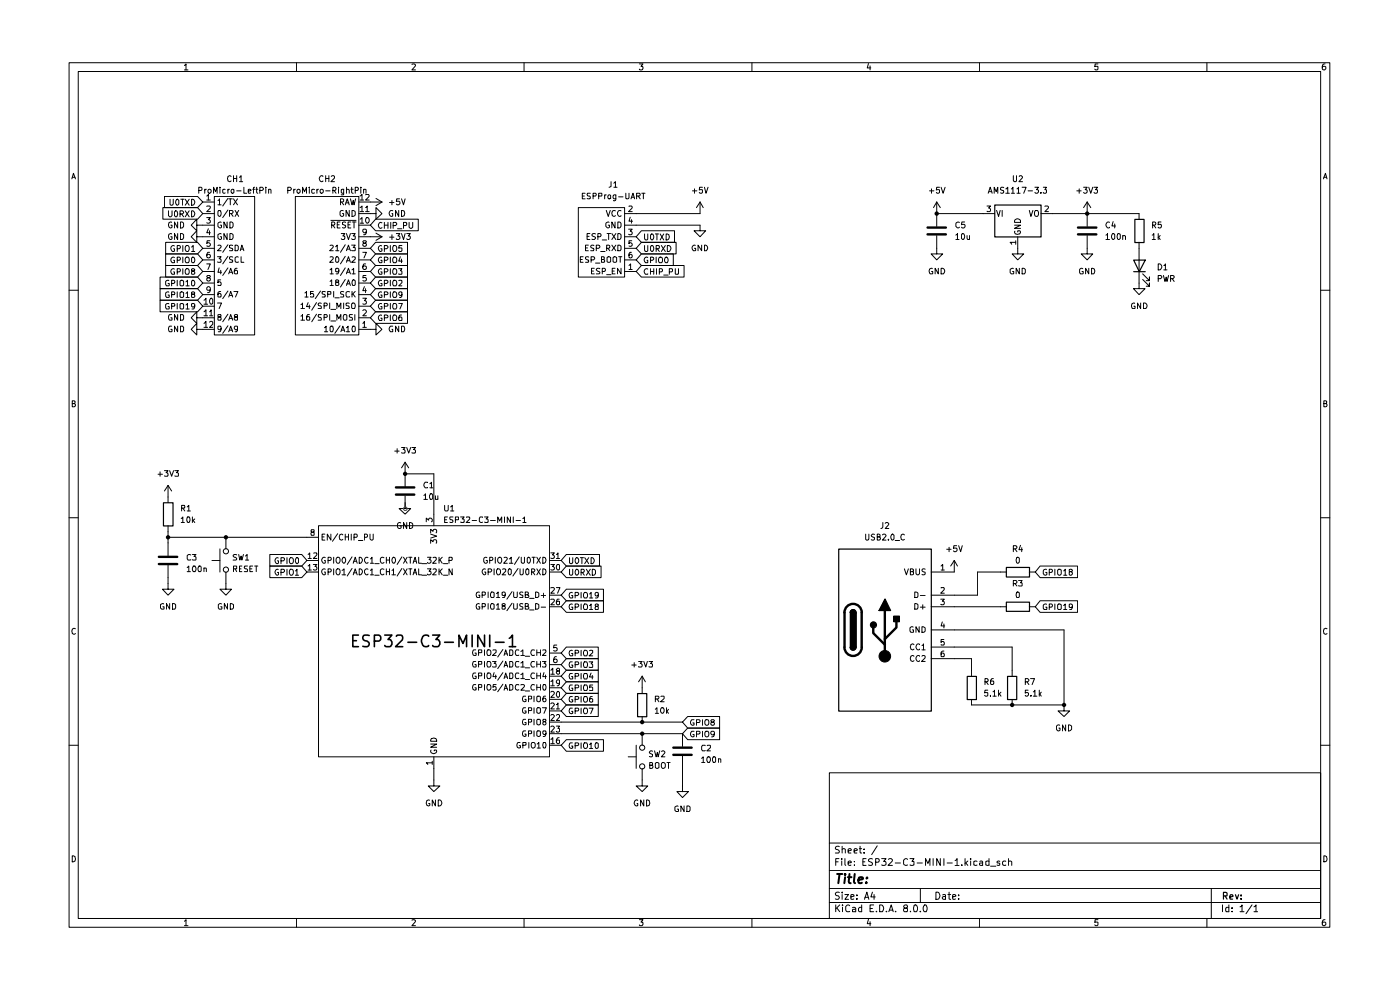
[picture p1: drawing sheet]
<svg xmlns="http://www.w3.org/2000/svg" width="297mm" height="210mm" viewBox="0 0 297 210" stroke-linecap="round" stroke-linejoin="round" font-family="sans-serif">
<g fill="none" stroke="#000" stroke-width=".21">
<path d="M14.7 13.3h267.4v183.4h-267.4zM16.6 15.2h263.6v179.6h-263.6zM39.1 13.9l.4-.3v1.2M39.1 14.8h.8M62.9 13.3v1.9M87.4 13.6h.5l.2 .2-.7 1h.7M111.2 13.3v1.9M135.6 13.6h.8l-.4 .5h.3l.1 .1-.1 .5-.5 .1-.2-.1M159.5 13.3v1.9M184.2 13.5l-.2 .9h.7M184.6 14v.8M207.8 13.3v1.9"/>
<path d="M232.9 13.6h-.6l-.1 .6 .6-.1 .1 .6-.1 .1h-.4l-.2-.1M256 13.3v1.9M281.1 13.6h-.4l-.2 1 .3 .2h.2l.3-.2v-.4l-.2-.1h-.5l-.1 .1M15.2 37.9l.4-1.1 .4 1.1M15.3 37.6h.6M46.7 39.7v.2M49 37.4l-.2-.1a.65 .65 0 0 0-.5 .6 .65 .65 0 0 0 .5 .6l.2-.1M49.5 37.3v1.2M49.5 37.9h.7M50.2 37.3v1.2M50.8 37.6l.3-.3v1.2M50.8 38.5h.7"/>
<path d="M51.7 39.7v1.3h.6M54 39.7l-.2 .1v1.2M54.4 39.7v1.1l.3 .2M56.4 39.7v.2M65.6 39.7v.2M68.5 37.4l-.2-.1a.64 .64 0 0 0-.6 .6 .64 .64 0 0 0 .6 .6l.2-.1M69.1 37.9h.7M69.1 37.3v1.2M69.8 37.3v1.2M70.3 37.4l.1-.1h.4l.2 .1v.4l-.8 .7h.8M71.8 39.7v.2M73.5 39.7v1.3"/>
<path d="M74.6 39.7v1.1l.3 .2M76.5 39.7v.2M129.6 38.5v1.1l-.4 .1M130.2 38.9l.4-.4v1.2M130.2 39.7h.7M149 39.7h-.6l-.1 .6 .6-.1 .1 .6-.2 .2h-.3l-.2-.2M149.4 39.7l.4 1.3 .4-1.3M199.3 39.7h-.6l-.1 .6 .6-.1 .1 .6-.2 .2-.5-.2M199.6 39.7l.5 1.3 .4-1.3M212.9 39.8l-.5-.1-.1 .2v.3l.6 .2v.3l-.2 .3-.4-.1M215 37.3v1l.2 .2 .5-.1v-1.1M216.2 37.4l.5-.1 .2 .3-.7 .9h.7"/>
<path d="M216.8 39.7h.9l-.5 1.3M219.5 39.7h.8l-.4 .5 .4 .2v.3l-.2 .3h-.4l-.2-.2M221.3 39.7h.7l-.3 .5 .3 .1v.5l-.2 .2h-.3l-.2-.2M229.9 39.7h.7l-.4 .5 .4 .2v.3l-.2 .3h-.4l-.1-.2M231 39.7l.4 1.3 .4-1.3M232.1 39.7h.7l-.4 .5h.4v.2v.5l-.6 .1-.1-.2M280.8 37.9l.4-1.1 .3 1.1M280.8 37.6h.6M34 58.8h7.9l1.1 1.2-1.1 1.2h-7.9zM34.5 44h7.4l1.1 1.3-1.1 1.2h-7.4zM34.9 41.7h7l1.1 1.2-1.1 1.1h-7zM35.1 56.3h6.8l1.1 1.3-1.1 1.2h-6.8z"/>
<path d="M35.1 51.4h6.8l1.1 1.3-1.1 1.2h-6.8zM35.1 53.9h6.8l1.1 1.2-1.1 1.2h-6.8zM35.7 44.7v1l.3 .3h.2l.3-.3v-1M35.8 59.5a.46 .46 0 0 0-.7 .2v.7l.2 .2 .6-.1v-.4h-.3M36.1 42.3v1.1l.1 .1h.3l.3-.2v-1M36.4 49.6l-.1-.1a.6 .6 0 0 0-.6 .7 .6 .6 0 0 0 .7 .5l.1-.5h-.3M36.4 47.2l-.1-.1a.6 .6 0 0 0-.6 .6 .6 .6 0 0 0 .7 .6l.1-.5h-.3M37 57.1a.61 .61 0 0 0-.8 .3 .61 .61 0 0 0 .3 .8h.5v-.5h-.2M37 45l.3-.3a.68 .68 0 0 1 .4 .7 .68 .68 0 0 1-.4 .6l-.3-.3zM37 52.2a.58 .58 0 0 0-.8 .5 .58 .58 0 0 0 .8 .6v-.5h-.2M37 54.6a.61 .61 0 0 0-.8 .3 .61 .61 0 0 0 .3 .8h.5v-.5h-.2M37.4 42.3h.3l.2 .2v.8l-.2 .2a.71 .71 0 0 1-.3-1.2z"/>
<path d="M37.6 57.7l.6-.1v-.5l-.6-.1v1.2M37.6 52.8l.6-.1v-.5l-.6-.1v1.3M37.6 55.2l.6-.1v-.5l-.6-.1v1.2M37.6 59.4v1.2M37.7 49.5v1.3l-.7-1.3v1.3M37.7 47.1v1.3l-.7-1.3v1.3M38.2 59.6l.2-.2 .6 .2v.9l-.2 .1h-.4l-.2-.1zM38.2 45.4h.5l.3-.4-.3-.3h-.5v1.3M38.3 49.5h.3l.4 .3v.7l-.4 .3h-.3zM38.3 47.1h.3l.4 .3v.6l-.4 .4h-.3zM38.4 42.3h.6M38.5 45.4l.5 .6"/>
<path d="M38.7 42.3v1.2M38.8 52.1v1.3M38.8 54.5v1.2M38.8 57v1.2M39.3 44.7l.8 1.3M39.3 42.3l.8 1.2M39.4 57.2l.5-.2a.86 .86 0 0 1 .1 1.2h-.5l-.2-.4zM39.4 54.7l.5-.2a.86 .86 0 0 1 .1 1.2h-.5l-.2-.3zM39.5 59.8l.3-.4v1.2M39.5 52.2l.4-.1a.86 .86 0 0 1 0 1.3h-.3a.77 .77 0 0 1-.1-1.2zM40.1 44.7l-.8 1.3M40.1 42.3l-.8 1.2"/>
<path d="M40.6 44.7a.64 .64 0 0 1 .7 .7 .64 .64 0 0 1-.7 .6zM40.6 52.4l.4-.3v1.3M40.6 42.3a.64 .64 0 0 1 .7 .6 .64 .64 0 0 1-.7 .6zM40.6 53.4h.7M40.7 59.5l.3-.1a.84 .84 0 0 1 .2 1.2h-.4l-.2-.1zM40.7 54.6h.1a.6 .6 0 0 1 .6 .4 .6 .6 0 0 1-.2 .7h-.4l-.2-.1zM40.8 57.5l-.2-.1v-.3h.6v.3l-.6 .3 .1 .5h.5l.1-.2v-.2l-.2-.3M41.7 50.2v-1.2l-1.1 1.2 1.1 1.2v-1.2h3.8M41.7 47.8v-1.3l-1.1 1.3 1.1 1.2v-1.2h3.8M42.2 40.4h.5l.1-.2v-.3l-.1-.2h-.5v1.3M43 45.3h2.5M43 57.6h2.5"/>
<path d="M43 52.7h2.5M43 55.1h2.5M43 42.9h2.5M43.4 40.1v.9M43.8 40.1l-.4 .1v.2M43.9 41.6l.3-.4v1.2M43.9 43.8l.6-.1 .1 .2-.1 .3-.6 .7h.7M43.9 46.2h.7l-.4 .4 .4 .2-.1 .5h-.6M43.9 56h.7l-.5 1.2M43.9 42.4h.7M44.1 58.9l-.2-.3 .1-.2h.5l.1 .3-.7 .4v.3l.2 .2h.3l.2-.2v-.3l-.2-.2M44.2 48.5l-.3 .9h.7"/>
<path d="M44.2 40.2l.3-.1 .3 .3v.3l-.3 .3-.4-.3zM44.5 53.5h-.4l-.2 .3v.8a.42 .42 0 0 0 .6 0 .42 .42 0 0 0 0-.6l-.4-.1-.2 .3M44.5 49v.8M44.5 51.1h-.6v.6l.1-.2h.4l.2 .2-.1 .5h-.6M45.3 41v-1.3l.4 1 .4-1v1.3M45.5 41.7h8.5v29.3h-8.5zM46.1 54.5h.8l-.4 .4 .4 .2-.1 .5h-.7M46.2 42.5l.4-.3v1.2M46.2 52.1l.5-.1 .2 .3-.8 .9h.8M46.2 43.4h.7M46.3 44.7l.4-.1a.78 .78 0 0 1-.2 1.3l-.3-.3zM46.5 56.8l-.3 1h.8"/>
<path d="M46.7 40.1v.9M46.8 59.4h-.6v.6l.2-.2 .4 .1v.6h-.6M46.8 57.3v.8M46.9 47.2l-.2-.1-.5 .3v.6l.5 .4 .3-.2v-.4h-.3M46.9 49.6l-.2-.1-.5 .3v.7l.5 .3 .3-.2v-.4h-.3M47.8 40.2h-.6v.6l.2 .2 .4-.1M48.2 47.1v1.3l-.7-1.3v1.3M48.2 49.5v1.3l-.7-1.3v1.3M48.3 42.1l-1.1 1.6M48.3 44.5l-1.1 1.7M48.3 51.9l-1.1 1.6M48.3 54.4l-1.1 1.6"/>
<path d="M48.3 56.8l-1.1 1.6M48.3 40.1v.9M48.5 58.1l.4-1.2 .5 1.2M48.5 42.2h.8M48.7 45.3h.5l.3-.2-.1-.4-.7-.1v1.3M48.7 40.1l-.4 .1v.2M48.7 57.8h.6M48.8 47.1h.3l.4 .3v.6l-.4 .4h-.3zM48.8 49.5h.3l.4 .3v.7l-.4 .3h-.3zM48.9 42.2v1.2M49 45.3l.5 .6M49.1 40.2h.5v.6l-.1 .2-.5-.3z"/>
<path d="M49.4 52.1h-.7v.4l.6 .2 .1 .1-.1 .4h-.6M49.4 54.5h-.7v.4l.7 .4-.1 .3h-.6M49.5 42.2l.9 1.2M49.9 52h.3l.4 .3v.6l-.2 .3h-.5zM49.9 44.6l.7 1.3M50.2 40.5h.9M50.3 56.9l-.4 .1a.94 .94 0 0 0 0 1.1l.5-.1v-.5l-.4-.2-.3 .3M50.4 42.2l-.9 1.2M50.6 54.5a.45 .45 0 0 0-.7 .2v.7l.1 .2h.6M50.6 44.6l-.7 1.3M51 53.2l.3-1.2 .4 1.2M51.1 52.8h.6"/>
<path d="M51.1 54.5v1.1h.6M52.7 40.6l.6-.2-.1-.2h-.5v.7h.5M53.6 40.1h.4M54.3 40.1h.4M55.1 40.4h.5l.3-.4-.3-.3h-.5v1.3M56.4 40.1v.9M57 40.2l.3-.1 .2 .2v.7M57 40.1v.9M61 40.4h.6l.2-.4-.2-.3h-.6v1.3M62.3 40.1v.9M62.7 41.7h13.4v29.3h-13.4zM62.7 40.1l-.4 .3"/>
<path d="M63.1 40.2l.3-.1 .3 .3v.3l-.3 .3-.4-.3zM64.2 41v-1.3l.4 1 .4-1v1.3M65.6 40.1v.9M66.7 40.2h-.6v.6l.2 .2 .4-.1M67.2 40.1v.9M67.6 40.1l-.4 .3M68 40.2l.3-.1 .3 .3v.3l-.3 .3-.4-.3zM69.1 40.5h.9M70 59.7l.4-.3v1.1M70 57.2l.4-.3v1.2M70 54.5h.4l.3 .3-.8 .8h.8M70 52.1l.4-.1 .3 .3-.8 .9h.8"/>
<path d="M70 58.1h.7M70.2 46.7h5.3M70.4 47.8l.6-.1v-.5l-.6-.1v1.3M70.6 40.4l.6-.1v-.5l-.6-.1v1.3M70.6 47.8l.4 .6M70.9 40.4l.4 .6M71.2 52.3l.3-.3v1.2M71.2 53.2h.7M71.3 54.5h.2a.84 .84 0 0 1 .2 1.1h-.3l-.2-.1zM71.4 59.9l-.2-.1v-.4h.6v.4l-.6 .2 .1 .5h.4l.2-.1v-.3l-.3-.2M71.5 47.7h.5M71.8 40.1v.9"/>
<path d="M71.9 57.4l-.3 .3-.4-.1v-.6l.4-.1 .3 .3-.2 .8-.4 .1M72.1 47.1h-.6v1.3h.6M72.2 42.9l.6-.1 .1-.5-.7-.1v1.2M72.4 49.5h.8l-.5 .6h.4l.1 .1-.1 .5-.5 .1-.2-.2M72.5 42.9l.4 .5M72.8 44.7l-.3-.1-.4 .4v.6l.4 .3 .4-.2v-.4h-.3M72.9 40.1v1.1l-.5 .1M72.9 40.2h-.5v.6l.2 .2 .3-.1M73.2 43.4l.5-1.2 .4 1.2M73.2 59.3l-1 1.6M73.2 56.8l-1 1.6M73.2 54.4l-1 1.6"/>
<path d="M73.2 51.9l-1 1.6M73.3 47.2h-.7v.4l.6 .2 .1 .1-.2 .5-.5-.1M73.4 43h.6M73.5 58.1l.4-1.2 .4 1.2M73.5 55.6l.4-1.1 .4 1.1M73.5 53.2l.4-1.2 .4 1.2M73.5 49.5l.4 1.3 .4-1.3M73.5 40.2l.3-.1 .3 .2v.7M73.6 52.8h.6M73.6 57.8h.6M73.6 55.3h.6M73.8 47.7h.5"/>
<path d="M74.1 44.6v1.3l-.7-1.3v1.3M74.3 42.2l.4 1.2 .2-.9 .2 .9 .3-1.2M74.4 47.1h-.6v1.3h.6M74.4 40.1h.5M74.6 52h.8l-.5 .5 .5 .1v.5h-.8M74.6 49.5h.8l-.5 .6h.5v.5l-.3 .2h-.3l-.2-.2M74.7 44.6l.6 .2 .1 .2v.6l-.5 .3h-.2zM74.7 57.2l.3-.3v1.2M74.7 54.5h.7v.5l-.8 .6h.8M74.7 58.1h.7M74.8 59.4h.3l.3 .2v.8l-.2 .1h-.4zM74.8 47.1h.7"/>
<path d="M75.1 47.1v1.3M75.4 40.4l.6-.1v-.5l-.6-.1v1.3M76.1 45.3h3.7v-1.3l1.2 1.3-1.2 1.2v-1.2M76.1 57.6h2.5M76.1 50.2h4.9M76.1 47.8h2.5M76.1 52.7h2.5M76.1 55.1h2.5M76.1 42.9h4.9M76.4 46.5l.4-.3v1.1M76.4 44l.4-.3v1.2M76.4 41.6l.4-.4v1.2"/>
<path d="M76.4 42.4h.7M76.4 47.3h.7M76.4 44.9h.7M76.5 40.1v.9M77 53.5h.7l-.5 1.2M77.1 40.2h.5v.8M77.1 40.1v.9M77.2 51.6l-.2-.4 .1-.1h.5l.1 .2-.7 .5 .2 .5h.3l.2-.3-.2-.4M77.6 44l.3-.3v1.2M77.6 41.3l.6-.1 .1 .3-.7 .9h.7M77.6 56h-.4l-.1 .2v.9a.42 .42 0 0 0 .5-.1 .42 .42 0 0 0 0-.5l-.4-.1-.2 .3M77.6 44.9h.7"/>
<path d="M77.6 58.4h-.5l-.1 .5h.6v.6h-.6M77.7 46.2h.2a.62 .62 0 0 1 .4 .5 .62 .62 0 0 1-.4 .6 .84 .84 0 0 1-.2-1.1zM77.7 49.1l-.2 .3h-.3l-.2-.3v-.3l.1-.2h.5a.94 .94 0 0 1 0 1.1l-.5 .1M79.7 51.4h6.7v2.5h-6.7l-1.1-1.2zM79.7 56.3h6.7v2.5h-6.7l-1.1-1.2zM79.7 53.9h6.7v2.4h-6.7l-1.1-1.2zM79.7 46.5h9v2.5h-9l-1.1-1.2zM79.7 58.8h6.7v2.4h-6.7l-1.1-1.2zM79.8 49.5l1.2 .7M79.8 42.1l1.2 .8M80.9 52.2a.56 .56 0 0 0-.6 .5 .56 .56 0 0 0 .6 .6l.1-.5h-.2M80.9 57.1a.59 .59 0 0 0-.7 .3 .59 .59 0 0 0 .3 .8l.5-.1v-.4h-.2"/>
<path d="M80.9 54.6a.59 .59 0 0 0-.7 .4 .59 .59 0 0 0 .3 .7l.5-.1v-.4h-.2M80.9 59.5a.59 .59 0 0 0-.7 .4 .59 .59 0 0 0 .3 .7l.5-.1v-.4h-.2M81 47.3l-.2-.1a.65 .65 0 0 0-.5 .6 .65 .65 0 0 0 .5 .6l.2-.1M81 50.2l-1.2 .8M81 42.9l-1.2 .7M81.5 52.8h.5l.3-.3-.1-.3-.7-.1v1.3M81.5 57.7h.5l.3-.3-.1-.3-.7-.1v1.2M81.5 55.2h.5l.3-.2-.1-.4-.7-.1v1.2M81.5 47.8h.8M81.5 47.2v1.2M82.3 47.2v1.2M82.6 50.3h1"/>
<path d="M82.6 42.9h1M82.8 52.1v1.3M82.8 54.5v1.2M82.8 57v1.2M82.8 59.4v1.2M82.9 47.2v1.2M83.1 42.5v.9M83.1 49.8v1M83.3 44.7l-.2-.1a.64 .64 0 0 0-.5 .7 .64 .64 0 0 0 .5 .6l.2-.1v-.5h-.2M83.4 47.8h.5l.3-.2-.1-.3-.7-.1v1.2M83.4 59.6l.2-.2a.46 .46 0 0 1 .6 .5l-.2 .7h-.5l-.2-.3zM83.6 52.1a.46 .46 0 0 1 .6 .4l-.2 .8-.4 .1a.86 .86 0 0 1 0-1.3z"/>
<path d="M83.6 57a.46 .46 0 0 1 .6 .4l-.2 .8h-.5a.86 .86 0 0 1 .1-1.2zM83.6 54.5a.46 .46 0 0 1 .6 .5l-.2 .7h-.5a.86 .86 0 0 1 .1-1.2zM84.1 49.5h.7l-.4 .6 .4 .1v.4l-.2 .2h-.4l-.1-.2M84.3 48.5h1M84.6 57h.7l-.4 .4 .4 .2v.5h-.7M84.6 59.5h.7v.5l-.7 .6h.7M84.6 44.6v1.3l-.7-1.3v1.3M84.8 42.2h-.6l-.1 .6 .6-.1 .1 .2v.3l-.2 .2h-.4l-.1-.1M84.9 54.5l-.3 .9h.7M85.2 49.5l.4 1.3 .3-1.3M85.2 42.2l.4 1.2 .3-1.2M85.2 44.6a.64 .64 0 0 1 .7 .7 .64 .64 0 0 1-.7 .6z"/>
<path d="M85.2 55v.7M85.3 52.1h-.6l-.1 .6 .6-.1 .1 .6-.2 .2h-.3l-.2-.2M85.6 47.8h.6l.1-.5-.7-.1v1.2M86.3 49.5h.7l-.4 .6 .4 .1v.4l-.2 .2h-.4l-.1-.2M86.8 47.2v1l.2 .2h.3l.3-.2v-1M122.7 44h9.8v14.8h-9.8zM123.1 55h.4M123.5 41.6h.5M123.7 54.5h-.6v1.1h.6M124.1 41h-.6v1.2h.6M124.2 52.6h.4M124.5 50.1h.5"/>
<path d="M124.8 52h-.6v1.2h.6M124.9 54.5h-.7v.4l.7 .4-.1 .3h-.6M125.1 49.5h-.6v1.3h.6M125.2 41h-.6l-.1 .2 .1 .3 .6 .3v.3h-.7M125.4 55.1h.5l.3-.2-.1-.4h-.7v1.1M125.5 57.5h.4M125.8 41.6h.5l.2-.4-.2-.2h-.5v1.2M126 52.1h-.6v.4l.5 .2 .1 .3-.1 .2h-.6M126.1 56.9h-.6v1.2h.6M126.3 49.6h-.6v.5l.5 .1 .1 .4-.2 .2-.5-.1M126.3 55.8h1M126.5 52.7h.5l.3-.3-.1-.3-.7-.1v1.2"/>
<path d="M126.8 50.2l.6-.1v-.5l-.6-.1v1.3M127 41.6h.6l.1-.5-.7-.1v1.2M127.3 57h-.7l-.1 .2 .6 .4 .2 .3-.2 .2h-.6M127.4 53.4h1M127.6 55h.4l.2-.1v-.4h-.6v1.1h.6l.1-.3-.3-.3M127.8 57.6l.6-.1v-.5l-.6-.1v1.2M127.8 50.9h.9M128.3 41.3v.9M128.6 44.6l.4 1.3 .5-1.3M128.6 41.3l-.3 .3M128.7 52.7l.6-.1v-.5l-.6-.1v1.2M128.7 58.3h.9"/>
<path d="M128.8 54.6l.2-.1 .5 .1v.9l-.1 .1h-.4l-.2-.1zM128.8 49.5h.7M129 52.7l.4 .5M129 41.4l.4-.1 .1 .2v.6h-.5zM129.1 49.5v1.3M129.2 47.2l-.2-.1-.5 .3v.6l.5 .4 .3-.2v-.4h-.3M129.8 49.5l.8 1.3M129.8 52l.8 1.2M129.9 57.5h.4M130.1 54.6l.2-.1 .5 .1v.9l-.2 .1h-.4l-.1-.1zM130.5 56.9h-.6v1.2h.6M130.5 47.1v1.3l-.7-1.3v1.3"/>
<path d="M130.6 44.7l-.3-.1a.65 .65 0 0 0-.5 .7 .65 .65 0 0 0 .5 .6l.3-.2M130.6 41.3v1l-.2 .3-.3-.1M130.6 41.4h-.5v.5a.36 .36 0 0 0 .5 .2M130.6 49.5l-.8 1.3M130.6 52l-.8 1.2M131.1 49.5h.3l.3 .3v.7l-.3 .3h-.3zM131.1 47.1h.3l.3 .3v.6l-.3 .4h-.3zM131.1 52h.3l.3 .3v.6l-.1 .3h-.5zM131.2 54.5h.7M131.2 41.8h1M131.6 54.5v1.1M131.7 56.9v1.2l-.7-1.2v1.2"/>
<path d="M131.7 44.7l-.1-.1a.64 .64 0 0 0-.6 .7 .64 .64 0 0 0 .6 .6l.1-.2M132.5 47.8h16v1.2h1.2l-1.2 1.2-1.3-1.2h1.3M132.5 57.6h2.5M132.5 50.2h2.5M132.5 52.7h2.5M132.5 55.1h2.5M132.8 41v1.1l.1 .1 .5-.1v-.2v-.9M133.4 48.6h.7l-.4 .4 .4 .3-.1 .4h-.6M133.4 56.3l.4-.3v1.2M133.4 43.8l.5-.1 .2 .3-.7 .9h.7M133.4 57.2h.7M133.7 46.1l-.3 .8h.8"/>
<path d="M133.9 42.2l.4-1.2 .3 1.2M133.9 53.5h-.3l-.2 .3v.8a.42 .42 0 0 0 .6 0 .42 .42 0 0 0 0-.6l-.4-.1-.2 .3M133.9 46.6v.7M133.9 41.8h.6M134 51.1h-.6v.6l.5-.2 .2 .2-.1 .5h-.6M135 41.6h.6l.2-.4-.2-.2h-.6v1.2M135.4 41.6l.4 .6M136.1 51.4h7.3v2.5h-7.3l-1.1-1.2zM136.1 49h7v2.4h-7l-1.1-1.2zM136.1 56.3h9v2.5h-9l-1.1-1.2zM136.1 53.9h6.7v2.4h-6.7l-1.1-1.2zM136.1 41h.7"/>
<path d="M136.5 41v1.2M136.7 52.1v1l.3 .3 .4-.2v-1.1M136.7 49.6v1l.3 .3 .4-.2v-1.1M137.4 57.1a.61 .61 0 0 0-.8 .3 .61 .61 0 0 0 .3 .8l.5-.1M137.4 54.6a.61 .61 0 0 0-.8 .3 .61 .61 0 0 0 .3 .8h.5v-.5h-.2M138 55.2h.4l.3-.2-.1-.4-.6-.1v1.2M138 57v1.2M138 57.6h.7M138.1 52.2h.1a.6 .6 0 0 1 .6 .4 .6 .6 0 0 1-.3 .7l-.2 .1-.3-.3zM138.1 49.7h.1a.6 .6 0 0 1 .6 .4 .6 .6 0 0 1-.3 .7l-.2 .1-.3-.3zM138.7 57v1.2M139 49.6h.7"/>
<path d="M139.2 52.8h.5l.2-.2v-.4l-.7-.1v1.3M139.2 54.5v1.2M139.3 57v1.2M139.4 49.6v1.3M139.5 52.8l.4 .6M139.9 57.7l.6-.1v-.5l-.6-.1v1.2M139.9 54.6h.5a.87 .87 0 0 1 0 1.1h-.5a.87 .87 0 0 1 0-1.1zM140 49.6l.8 1.3M140.3 52.1l.8 1.3M140.8 49.6l-.8 1.3M140.8 58.3h.9M141.1 54.6h.1a.6 .6 0 0 1 .6 .4 .6 .6 0 0 1-.2 .7h-.4a.78 .78 0 0 1-.1-1.1z"/>
<path d="M141.1 52.1l-.8 1.3M141.3 49.6a.64 .64 0 0 1 .7 .7 .64 .64 0 0 1-.7 .6zM141.6 52.1a.65 .65 0 0 1 .7 .6 .65 .65 0 0 1-.7 .7zM142 57.7h.5l.2-.2v-.4l-.7-.1v1.2M143.3 57v1.2h.6v-.2v-1M146.9 40.5h.9M147.3 40.1v.9M147.5 52.1a.59 .59 0 0 0-.7 .3 .59 .59 0 0 0 .3 .8l.5-.1v-.4h-.3M148.5 42.9v2.4h-16M148.5 42.9l-.8 1.1M148.5 42.9l.7 1.1M148.8 52v1.2l-.7-1.2v1.2"/>
<path d="M149.4 52a.66 .66 0 0 1 .7 .4 .66 .66 0 0 1-.2 .8h-.5zM197.2 40.5h.9M197.6 40.1v.9M197.8 57l-.1-.1a.66 .66 0 0 0-.6 .5 .66 .66 0 0 0 .3 .7l.5-.1v-.4h-.3M198.7 50v3.9h1.3l-1.3 1.2-1.2-1.2h1.2M198.7 45.3h12.3M198.7 42.9v5.1M198.7 42.9l-.7 1.1M198.7 42.9l.8 1.1M199.1 56.9v1.2l-.7-1.2v1.2M199.6 56.9a.66 .66 0 0 1 .8 .4 .66 .66 0 0 1-.2 .8h-.6zM202.8 49.9l.3-.4v1.3"/>
<path d="M202.8 50.8h.7M203.5 47.2l-.3-.1-.4 .3v.6l.2 .3 .3 .1 .2-.2M204.1 49.6a.6 .6 0 0 1 .6 .5 .6 .6 0 0 1-.2 .6l-.3 .1-.2-.2zM204.6 47.1h-.5l-.1 .6 .6-.1 .1 .2v.3l-.2 .3h-.4l-.1-.2M205.2 50v.7l.3 .1 .2-.2M205.7 50v.8M209.4 43.7h.7l-.4 .4 .4 .3v.4h-.7M209.6 41l.5-1.3 .4 1.3M209.8 40.7h.6M210.9 41v-1.3l.4 1 .4-1v1.3M211.4 44.6l.4 1.3 .4-1.3M212.6 44.6v1.3"/>
<path d="M213.4 40.1l.4-.4v1.3M213.4 41h.7M214.6 40.1h.1l.2-.4v1.3M214.6 41h.6M215 57l-.3-.1-.4 .3v.6l.3 .3 .5-.1v-.4h-.3M215.2 47.8h1.3l-1.3 .6h1.3M215.3 49l-.1 .1a.64 .64 0 0 0 .6 .6 .64 .64 0 0 0 .7-.5l-.2-.2h-.4v.2M215.3 46.7a.67 .67 0 0 1 .8-.2 .67 .67 0 0 1 .4 .7h-1.3zM215.5 51.4h-1.2l.3 .4M215.5 51.1v.7M215.7 40.1l.4-.4v1.3M215.7 41h.7"/>
<path d="M215.9 50.2v3.7h1.3l-1.3 1.2-1.2-1.2h1.2M216.2 56.9v1.2l-.6-1.2v1.2M216.8 56.9h.4l.3 .3v.6l-.2 .3h-.5zM218.1 40.5h.9M218.4 44.6l.3 1.3 .4-1.3M219.5 44.8l.6-.2a.86 .86 0 0 1 0 1.3 .46 .46 0 0 1-.6-.4zM220.8 40.8v.2M220.8 45.3h20.8v1.2M221.7 43.8l.6-.1 .1 .2-.1 .3-.6 .7h.7M228.4 40.5h1M228.9 40.1v.9M229.7 57a.45 .45 0 0 0-.7 .2v.6l.2 .3 .6-.1v-.4h-.3"/>
<path d="M230.6 50v3.9h1.2l-1.2 1.2-1.2-1.2h1.2M230.6 42.9v5.1M230.6 42.9l-.7 1.1M230.6 42.9l.8 1.1M231 56.9v1.2l-.7-1.2v1.2M231.6 56.9a.66 .66 0 0 1 .6 .4 .66 .66 0 0 1-.2 .8h-.4zM234.6 49.9l.4-.4v1.3M234.6 50.8h.8M235.4 47.2l-.2-.1a.64 .64 0 0 0-.6 .6 .64 .64 0 0 0 .6 .7l.2-.2M236 49.6l.2-.1 .3 .3v.8l-.3 .2a.71 .71 0 0 1-.2-1.2zM236.1 47l-.2 .9h.7M236.5 47.5v.9"/>
<path d="M237.1 49.6l.3-.1 .3 .3v.8l-.3 .2-.3-.2zM238.2 50.1l.4-.1 .2 .1v.7M238.2 50v.8M241.6 51.4v9.8h1.3l-1.3 1.3-1.1-1.3h1.1M242.4 59.3l1.4 1.4v-.7v.7h-.6M242.4 58.1l1.4 1.4v-.7v.7h-.6M244.4 49.9l.4-.4v1.3M244.4 50.8h.7M244.5 47.8l.6-.1v-.5l-.6-.1v1.3M244.8 47.8l.4 .6M245.7 59.1h.5l.3-.2-.1-.4-.7-.1v1.3M245.7 56a.65 .65 0 0 1 .8 .6 .65 .65 0 0 1-.8 .6z"/>
<path d="M245.7 49.5v1.3M245.8 50.3l.3 .5M246.1 50l-.4 .4M246.3 47.1h-.6v.6l.6-.1v.7l-.4 .1-.2-.2M246.8 58.4l.3 1.3 .3-.9 .2 .9 .3-1.3M246.9 56.3h.2l.1-.3v1.2M246.9 57.2h.7M248.3 59.1h.5l.3-.2-.1-.4-.7-.1v1.3M248.7 59.1l.4 .6M14.7 61.6h1.9M34 61.2h7.9l1.1 1.3-1.1 1.2h-7.9zM34 63.7h7.9l1.1 1.3-1.1 1.1h-7.9z"/>
<path d="M35.8 62a.46 .46 0 0 0-.7 .2v.6l.2 .3 .6-.1v-.4h-.3M35.8 64.4a.46 .46 0 0 0-.7 .2v.7l.2 .2h.6v-.5h-.3M36.4 62.5h.6v-.5l-.6-.1v1.2M36.4 65h.6v-.6h-.6v1.1M36.4 60.1l.6-.1v-.5l-.6-.1v1.2M36.4 66.7a.66 .66 0 0 0-.6 .5 .66 .66 0 0 0 .2 .7l.5-.1v-.4h-.3M36.4 69.2a.66 .66 0 0 0-.6 .4 .66 .66 0 0 0 .2 .8l.5-.1v-.4h-.3M37.6 61.9v1.2M37.6 64.4v1.1M37.7 66.7v1.2l-.7-1.2v1.2M37.7 69.2v1.2l-.7-1.2v1.2M38.2 62.1l.2-.2 .6 .2v.8l-.2 .2h-.4l-.2-.2z"/>
<path d="M38.2 64.5l.2-.1 .6 .1v.9l-.2 .1h-.4l-.2-.1zM38.3 66.7h.5l.2 .3v.7l-.2 .2h-.5zM38.3 69.2h.5l.2 .2v.7l-.2 .3h-.5zM39.5 62.2l.3-.3v1.2M39.5 64.7l.3-.3v1.1M39.5 63.1h.6M39.5 65.5h.6M39.5 60.6h.6M40.8 62.4l-.2-.1v-.3h.6v.3l-.6 .2 .1 .6h.5l.1-.2v-.2l-.2-.3M41.3 64.9l-.2 .2h-.3l-.2-.1v-.6h.5l.2 .2-.1 .9h-.5M41.7 67.4v-1.3l-1.1 1.3 1.1 1.2v-1.2h3.8M41.7 69.9v-1.3l-1.1 1.3 1.1 1.1v-1.1h3.8"/>
<path d="M43 65h2.5M43 60h2.5M43 62.5h2.5M43.3 63.7l.4-.4v1.2M43.3 66.1l.4-.4v1.3M43.3 68.6l.4-.4v1.2M43.3 64.5h.7M43.3 67h.7M43.3 69.4h.7M44.5 66.1l.3-.4v1.3M44.5 68.3l.1-.1h.4l.1 .1v.5l-.6 .6h.6M44.5 67h.6"/>
<path d="M44.6 63.3h.3l.2 .2v.8l-.1 .1a.6 .6 0 0 1-.6-.4 .6 .6 0 0 1 .2-.7zM44.6 61.4l-.1 .2h-.5l-.1-.2v-.3l.2-.3h.3a.92 .92 0 0 1 .1 1.2l-.5 .1M46.1 64.3h.9l-.5 1.2M46.5 67.2h-.3v-.4l.6-.1v.5l-.6 .1v.5l.6 .1 .1-.4-.2-.3M46.8 61.8l-.6 .3v.8l.6 .1v-.7l-.3-.1-.3 .3M46.9 69.7l-.2 .2h-.4l-.1-.6 .6-.1 .1 .2-.2 .9-.4 .1M48.3 66.6l-1.1 1.7M48.3 69.1l-1.1 1.6M48.3 61.7l-1.1 1.6M48.5 67.9l.4-1.2 .5 1.2M48.5 70.4l.4-1.2 .5 1.2M48.5 63l.4-1.2 .5 1.2"/>
<path d="M48.7 67.6h.6M48.7 70h.6M48.7 62.7h.6M49.6 61.8h.9l-.5 1.2M50 67.2l-.3-.2 .2-.3h.4l.1 .5a.48 .48 0 0 0-.5 .2 .48 .48 0 0 0 0 .5l.5-.1v-.5l-.2-.1M50.4 69.7l-.2 .2h-.2l-.3-.2 .1-.4h.6v.8l-.2 .3h-.3M63.8 67.1l.4-.4v1.2M63.8 64.6l.4-.3v1.2M63.8 67.9h.8M63.8 65.5h.8M64.7 62.2l.3-.4v1.2M64.7 63h.7"/>
<path d="M65.4 64.2l-.4 .8h.8M65.6 66.7l-.4 .1-.2 .9 .1 .2 .6-.1v-.5l-.2-.1h-.2l-.3 .2M65.6 64.7v.8M66.5 61.8h-.6v.6l.1-.2 .5 .1v.7l-.6-.1M67.1 66.6l-1 1.7M67.1 64.2l-1 1.6M68 61.7l-1.1 1.6M68.2 66.7h-.6l-.1 .3 .1 .2 .6 .3v.3l-.7 .1M68.2 64.4l-.5-.1-.2 .2 .1 .3 .6 .2v.4l-.7 .1M68.8 67.3h.5l.1-.1-.1-.4-.5-.1v1.2M68.8 64.9h.5l.1-.2-.1-.3-.5-.1v1.2M68.8 69.5l.4-.3v1.2"/>
<path d="M68.8 70.4h.7M69 61.9h-.7v.3l.7 .5-.1 .3h-.6M69.5 62.4h.6l.1-.5-.7-.1v1.2M69.9 64.3v1.2M69.9 66.7v1.2M70 60.5h.7M70.1 69.3h.5l.1 .6-.2 .5h-.3l-.2-.3zM70.2 68.1h1M70.2 65.6h1M70.8 61.8v1.2M71 63.2h1M71.5 67.9v-1.2l.4 .9 .4-.9v1.2"/>
<path d="M71.5 65.5v-1.2l.4 .8 .4-.8v1.2M72.1 69.1l-1.1 1.6M72.3 70.4l.4-1.2 .5 1.2M72.5 70h.6M72.9 61.9l-.4-.1-.3 .3 .1 .2 .6 .3v.3l-.7 .1M72.9 64.3v1.2M73 66.7h.4l.2 .2v.8l-.2 .2h-.4l-.1-.2-.1-.5zM73.5 69.5l.3-.3v1.2M73.5 60.5l.4-1.1 .4 1.1M73.5 70.4h.7M73.6 60.2h.6M74.1 64.4h-.7v.3l.7 .4-.1 .4h-.6"/>
<path d="M74.2 61.9h-.1a.46 .46 0 0 0-.7 .2v.7l.2 .2 .6-.1M74.6 64.4l.5-.1a.86 .86 0 0 1 .1 1.2h-.4l-.2-.2zM74.7 61.8v1.2M74.8 69.3l.4-.1 .2 .2v.7l-.2 .3-.4-.1zM74.8 66.7h-.6l-.1 .3 .1 .2 .6 .3v.3l-.7 .1M74.9 62.3l.5 .7M75.3 66.7v1.2M75.4 61.8l-.7 .7M76.1 69.9h3.7v-1.3l1.2 1.3-1.2 1.1v-1.1M76.1 65h2.5M76.1 67.4h2.5M76.1 60h2.5"/>
<path d="M76.1 62.5h2.5M77 68.6l.3-.4v1.2M77 65.9l.1-.2h.4l.2 .3-.1 .3-.6 .7h.7M77 63.3h.7l-.4 .5 .3 .1v.5h-.6M77 69.4h.7M77.3 60.8l-.3 .9h.7M77.6 61.2v.9M79.7 61.2h6.7v2.5h-6.7l-1.1-1.2zM79.7 63.7h6.7v2.4h-6.7l-1.1-1.1zM79.7 66.1h6.7v2.5h-6.7l-1.1-1.2zM80.9 62a.59 .59 0 0 0-.7 .3 .59 .59 0 0 0 .3 .8l.5-.1v-.4h-.2M80.9 64.4a.59 .59 0 0 0-.7 .4 .59 .59 0 0 0 .3 .7h.5v-.5h-.2"/>
<path d="M80.9 66.9a.59 .59 0 0 0-.7 .4 .59 .59 0 0 0 .3 .7l.5-.1v-.4h-.2M81.5 60.1h.5l.3-.2-.1-.4-.7-.1v1.2M81.5 62.5h.6l.2-.2-.1-.3-.7-.1v1.2M81.5 65h.6l.2-.2-.1-.4h-.7v1.1M81.5 67.4h.6l.2-.2-.1-.3-.7-.1v1.2M82.8 61.9v1.2M82.8 64.4v1.1M82.8 66.8v1.2M83.3 69.2h-.5l-.2 .5 .2 .7h.5v-.5h-.2M83.4 62.1l.2-.2a.46 .46 0 0 1 .6 .4l-.2 .8h-.5l-.2-.3zM83.6 64.4a.46 .46 0 0 1 .6 .4l-.2 .7h-.5a.86 .86 0 0 1 .1-1.1zM83.6 66.8a.46 .46 0 0 1 .6 .4l-.2 .8h-.5l-.1-.2a.82 .82 0 0 1 .2-1z"/>
<path d="M84.6 64.4h.7l-.5 1.1M84.6 69.2v1.2l-.7-1.2v1.2M85.2 66.8l-.4 .1a.94 .94 0 0 0 0 1.1l.5-.1v-.5l-.5-.2-.2 .3M85.2 69.2a.66 .66 0 0 1 .6 .4 .66 .66 0 0 1-.2 .8h-.4zM85.3 62.4l-.2 .3h-.3l-.2-.3 .1-.4h.6v.8l-.2 .3h-.3M240.7 64.4l-.1-.1a.66 .66 0 0 0-.6 .4 .66 .66 0 0 0 .3 .8l.5-.1v-.4h-.3M242 64.3v1.2l-.7-1.2v1.2M242.6 64.3a.66 .66 0 0 1 .7 .4 .66 .66 0 0 1-.2 .8h-.5zM280.2 61.6h1.9M15.3 85.6h.5l.1-.2v-.3l-.6-.1v1.3l.6-.1 .1-.3-.2-.3M34.9 99.8h.7l-.4 .5 .4 .2v.5l-.7-.1M36 99.8l.4 1.2 .4-1.2"/>
<path d="M37.1 99.8h.8l-.5 .5 .5 .1v.5h-.8M83.7 95.7h1M84.2 95.2v.9M85.2 94.9h.7l-.4 .4 .4 .3v.5l-.7-.1M85.9 98.1l-.7 1.1M85.9 98.1v5.1M85.9 98.1l.8 1.1M86.3 94.9l.4 1.2 .4-1.2M87.4 94.9h.7l-.4 .4 .4 .3v.5l-.7-.1M280.8 85.6h.5l.1-.2v-.3l-.6-.1v1.3l.6-.1 .1-.3-.2-.3M14.7 109.8h1.9M33.5 100.6h1"/>
<path d="M34 100.1v.9M35.6 119.9v5.1h1.3l-1.3 1.3-1.1-1.3h1.1M35.6 103v3.6M35.6 111.5v6.4M35.6 114h32M35.6 103l-.7 1.2M35.6 103l.8 1.2M38.4 110l.4-.3v1.1M38.4 110.8h.7M38.5 107.8h.6v-.6h-.6v1.2M38.8 107.8l.4 .6M39.7 109.7h.4a.86 .86 0 0 1 0 1.1h-.4z"/>
<path d="M39.7 107.5l.4-.3v1.2M39.7 108.4h.7M40.5 117.7h-.1a.45 .45 0 0 0-.7 .2v.6l.2 .3 .6-.1M40.8 117.6h.8l-.4 .4 .4 .2v.5h-.8M40.8 109.7v1.1M41 110.4l.3 .4M41.3 110.1l-.5 .4M45 118.9h1.7M46.7 116.4v4.9M47.9 114v2.4M50.2 117.7h-.7v.3l.2 .2h.3l.2 .4-.2 .2h-.5M50.6 117.6l.3 1.2 .2-.8 .2 .8 .4-1.2"/>
<path d="M52.1 118l.3-.4v1.2M52.1 118.8h.7M57.2 117.6h6.8l1.1 1.3-1.1 1.2h-6.8zM59 118.4l-.1-.1a.64 .64 0 0 0-.6 .6 .64 .64 0 0 0 .5 .7l.3-.2v-.4h-.3M59.6 119h.5l.3-.3-.1-.3-.7-.1v1.3M60.9 118.3v1.3M61.6 118.3a.46 .46 0 0 1 .6 .4v.4a.46 .46 0 0 1-.6 .5 .86 .86 0 0 1 0-1.3zM62.8 118.4l.3-.1 .2 .2v.8l-.2 .3a.71 .71 0 0 1-.3-1.2zM65.1 118.9h2.5M65.4 117.6l.3-.3v1.2M65.4 118.5h.6M66.2 112.9l-.2-.3v-.2h.6v.4l-.4 .1a.42 .42 0 0 0-.2 .7l.6-.1v-.5l-.1-.1"/>
<path d="M66.5 119.7h.7l-.4 .5 .4 .2-.1 .4h-.6M66.6 117.4l.5-.1 .1 .3-.7 .9h.7M67.6 111.5h49v49h-49zM68.3 113.9h.5M68.9 113.3h-.6v1.3h.6M69 118.3l-.2-.1a.64 .64 0 0 0-.6 .6 .64 .64 0 0 0 .6 .7l.2-.1v-.5h-.2M69.6 118.9l.6-.1v-.5l-.6-.1v1.3M70.2 113.3v1.3l-.8-1.3v1.3M70.8 118.2v1.3M71.4 118.4l.5-.2a.86 .86 0 0 1 0 1.3h-.3a.79 .79 0 0 1-.2-1.1zM71.6 113.2l-1.1 1.6M72.7 118.3h.1a.6 .6 0 0 1 .6 .4 .6 .6 0 0 1-.2 .7l-.2 .1a.75 .75 0 0 1-.3-1.2z"/>
<path d="M72.7 113.5l-.2-.2a.65 .65 0 0 0-.5 .6 .65 .65 0 0 0 .5 .7l.2-.2M73.2 113.9h.7M73.2 113.3v1.3M73.9 113.3v1.3M74.5 113.3v1.3M74.7 118.1l-1 1.6M74.9 119.5l.5-1.3 .4 1.3M75 119.1h.6M75.1 114h.5l.2-.2v-.3l-.2-.2h-.5v1.3M76 114.7h1M76.2 118.2a.64 .64 0 0 1 .7 .6 .64 .64 0 0 1-.7 .7zM77.3 114l.6-.1v-.5l-.6-.1v1.3"/>
<path d="M78.1 118.3l-.2-.1a.64 .64 0 0 0-.6 .6 .64 .64 0 0 0 .6 .7l.2-.2M78.5 113.3v1l.2 .3 .5-.2v-1.1M78.6 118.5l.3-.3v1.3M78.6 119.5h.7M79.5 119.6h.9M81.5 118.3l-.5-.1-.2 .2v.8a.37 .37 0 0 0 .3 .3 .37 .37 0 0 0 .4-.2M82 118.2v1.3M82 118.8h.6M82.6 118.2v1.3M83.3 118.3a.61 .61 0 0 1 .7 .4 .61 .61 0 0 1-.3 .7 .6 .6 0 0 1-.6-.4 .6 .6 0 0 1 .2-.7zM85 110.9l-.3-.1-.4 .4v.6l.4 .3 .4-.2v-.4h-.3M85.3 118.1l-1.1 1.6"/>
<path d="M85.6 118.2l.8 1.3M85.9 105.2v2.7h-1.2l1.2 1.2 1.2-1.2h-1.2v-1.3M85.9 100.5h6.1v11M86.3 110.8v1.3l-.7-1.3v1.3M86.4 118.2l-.8 1.3M86.7 118.2h.7M86.9 110.8l.6 .2 .1 .2v.6l-.5 .3h-.2zM87 118.2v1.3M87.6 119.5l.5-1.3 .3 1.3M87.7 119.1h.6M88.8 118.2v1.3h.6M89.5 119.6h1"/>
<path d="M89.9 105.1l.4-.4v1.2M89.9 105.9h.8M90.4 110.7v-.8l.5 .4 .2-.4h.3l.3 .3v.3l-.2 .2M90.7 118.2h.7l-.4 .5 .4 .2v.3l-.2 .3h-.3l-.2-.2M90.7 102.4l-.5-.1-.3 .5 .3 .7 .5-.1M91.2 102.6l.3-.3v1.2M91.2 103.5h.7M91.3 104.7h.3l.2 .3-.1 .8-.4 .1a1.05 1.05 0 0 1 0-1.2zM91.4 115.2v-.7l.5 .4 .2-.4 .4 .1v.6M91.4 113.3l1.2 .4-1.2 .4M91.4 113v-.7l.5 .4 .1-.3h.5v.6M91.9 118.3h.6v.4l-.7 .8h.7"/>
<path d="M92.4 105.2v.7l.5-.1M92.9 105.2v.7M93.1 118.2v1.3M93.3 118.7l.5 .8M93.8 118.2l-.7 .7M94.1 119.6h.9M94.3 107.2v.9l.2 .3 .5-.1 .1-1.1M94.3 110.2h.4M94.9 109.7h-.6v1.1h.6M95.3 118.9h.5l.1-.2v-.4l-.6-.1v1.3M95.6 107.5l.3-.3v1.2M95.6 108.4h.7"/>
<path d="M96.1 109.7h-.7v.4l.7 .4-.3 .3h-.4M96.6 110.2h.6l.1-.5h-.7v1.1M97.7 109.7h.8l-.5 .4 .5 .1v.6h-.8M99 109.7h.6l.1 .3-.8 .8h.8M100.2 110.4h.9M102.4 109.7h-.5l-.2 .2v.7a.45 .45 0 0 0 .7 .2M102.8 109.7h.8l-.5 .4 .5 .1v.6h-.8M103.3 118.3l-.3-.1-.3 .2v.8a.37 .37 0 0 0 .3 .3 .37 .37 0 0 0 .4-.2v-.4h-.3M103.9 118.9l.6-.1v-.5l-.6-.1v1.3M104.1 110.4h1M105.1 118.2v1.3M105.6 110.8v-1.1l.4 .8 .4-.8v1.1"/>
<path d="M105.7 118.4l.5-.2a.86 .86 0 0 1 0 1.3h-.3a.79 .79 0 0 1-.2-1.1zM106.9 118.3l.5-.1 .2 .3-.7 1h.7M107 109.7v1.1M108 118.5l.5-.3v1.3M108 119.5h.8M108.3 109.7v1.1l-.7-1.1v1.1M108.9 109.7v1.1M109.5 110.4h.9M110.2 118.1l-1.1 1.6M110.6 118.2v1l.2 .3 .5-.2v-1.1M110.9 110l.4-.3v1.1M110.9 110.8h.7"/>
<path d="M111.9 118.3h.1a.6 .6 0 0 1 .6 .4 .6 .6 0 0 1-.2 .7l-.3 .1-.3-.3zM112.9 118.2h.6M113.2 118.2v1.3M113.9 118.2l.7 1.3M114.6 118.2l-.7 1.3M115.2 118.2a.64 .64 0 0 1 .6 .6 .64 .64 0 0 1-.6 .7zM116.6 118.9h2.4M116.8 119.7h.8l-.4 .5 .4 .2-.1 .4h-.7M116.8 117.3h.8l-.4 .4 .4 .3-.1 .4h-.7M118 117.6l.4-.3v1.2M118 118.5h.7M118.2 119.7h.3l.2 .2v.8l-.3 .2a.84 .84 0 0 1-.2-1.2z"/>
<path d="M120.1 117.6h7.1v2.5h-7.1l-1.1-1.2zM120.8 118.3v1.1l.3 .2 .4-.3v-1M122.2 118.4l.1-.1a.67 .67 0 0 1 .5 .6 .67 .67 0 0 1-.5 .7l-.3-.5zM123.1 118.3h.7M123.4 118.3v1.3M124 118.3l.9 1.3M124.9 118.3l-.9 1.3M125.4 118.3a.64 .64 0 0 1 .7 .6 .64 .64 0 0 1-.7 .7zM183.6 113.3v1.1l.2 .2h.3l.2-.3v-1M185.5 113.4l-.4-.1-.3 .3 .1 .2 .6 .3v.3l-.2 .2-.5-.1M186.1 113.9l.6-.1v-.3l-.6-.2v1.3h.4l.3-.5-.4-.2M187.2 113.5l.5-.2 .3 .3-.8 1h.8"/>
<path d="M187.3 110.8v1l-.4 .3M187.8 111l.2-.2h.3l.3 .3-.8 1h.8M188.5 114.4v.2M189.2 113.4l.2-.1 .3 .3v.7l-.3 .3a.71 .71 0 0 1-.2-1.2zM189.9 114.7h.9M191.9 113.5l-.3-.2a.65 .65 0 0 0-.5 .6 .65 .65 0 0 0 .5 .7l.3-.2M200.8 116.5h1M201.3 116.1v.9M202.4 118.9v2.4h-4.9M202.4 118.9l-.7 1.2M202.4 118.9l.7 1.2M203 115.8h-.6l-.1 .5h.6l.1 .1v.4l-.2 .2h-.4l-.1-.1"/>
<path d="M203.4 115.8l.4 1.2 .3-1.2M215 116.4h.5l.2-.2v-.4h-.7v1.2M215.3 116.4l.4 .6M215.7 118.3l.3-.1 .2 .3v.7l-.2 .3-.3-.2zM216.5 115.7l-.3 .9h.7M216.8 116.2v.8M280.2 109.8h1.9M16 133.4l-.2-.1a.65 .65 0 0 0-.6 .6 .65 .65 0 0 0 .6 .6l.2-.1M34.7 128.1l-.2-.1-.5 .3v.7l.3 .2 .5-.1v-.4h-.3M36 128v1.2l-.7-1.2v1.2M36.6 128h.3l.4 .3v.7l-.2 .2h-.5zM39.7 120.4l.4-.3v1.2"/>
<path d="M39.7 121.3h.7M41 120.1l.4 .1a.94 .94 0 0 1 0 1.1l-.4-.1a.87 .87 0 0 1 0-1.1zM42.2 120.1h.3l.2 .2v.8l-.2 .2-.3-.1a.87 .87 0 0 1 0-1.1zM43.3 120.6l.4-.1 .1 .8M43.3 120.5v.8M47 128.1a.45 .45 0 0 0-.7 .2v.7l.2 .2 .6-.1v-.4h-.3M47.9 121.3v3.7h1.2l-1.2 1.3-1.2-1.3h1.2M48.3 128v1.2l-.7-1.2v1.2M48.9 128l.6 .3v.7l-.2 .2h-.4zM49.5 120.7h.6l.1-.5-.7-.1v1.2M49.9 120.7l.3 .6M50.8 120.7h.3"/>
<path d="M51.3 120.1h-.5v1.2h.5M52.5 120.1h-.6l-.1 .2 .1 .3 .6 .2v.4l-.7 .1M53 120.7h.4M53.6 120.1h-.6v1.2h.6M54 120.1h.7M54.4 120.1v1.2M57.2 120.1h6.8l1.1 1.2-1.1 1.2h-6.8zM59 120.8l-.1-.1a.64 .64 0 0 0-.6 .6 .64 .64 0 0 0 .5 .7l.3-.2v-.4h-.3M59.6 121.4h.5l.3-.2-.1-.4-.7-.1v1.3M60.9 120.7v1.3M61.6 120.7a.46 .46 0 0 1 .6 .5l-.1 .7-.5 .1a.86 .86 0 0 1 0-1.3zM62.7 121.1h.1l.2-.4v1.3"/>
<path d="M62.7 122h.6M65.1 121.3h2.5M65.4 120.1l.3-.4v1.2M65.4 120.9h.6M69 120.7a.58 .58 0 0 0-.8 .6 .58 .58 0 0 0 .8 .5v-.5h-.2M69.6 121.3h.6v-.6h-.6v1.2M70.8 120.7v1.2M71.4 120.8l.5-.1a.86 .86 0 0 1 0 1.2h-.3a.79 .79 0 0 1-.2-1.1zM72.6 121l.4-.3v1.2M72.6 121.9h.7M74.7 120.6l-1 1.6M74.9 121.9l.5-1.2 .4 1.2"/>
<path d="M75 121.5h.6M76.2 120.7a.64 .64 0 0 1 .7 .6 .64 .64 0 0 1-.7 .6zM78.1 120.7a.58 .58 0 0 0-.8 .6 .58 .58 0 0 0 .8 .5M78.6 121l.3-.3v1.2M78.6 121.9h.7M79.5 122h.9M81.5 120.7h-.1a.45 .45 0 0 0-.7 .2l.1 .8a.37 .37 0 0 0 .3 .2 .37 .37 0 0 0 .4-.1M82 120.7v1.2M82 121.3h.6M82.6 120.7v1.2M83.1 121l.4-.3v1.2M83.1 121.9h.8"/>
<path d="M85.3 120.6l-1.1 1.6M85.6 120.7l.8 1.2M86.4 120.7l-.8 1.2M86.7 120.7h.7M87 120.7v1.2M87.6 121.9l.5-1.2 .3 1.2M87.7 121.5h.6M88.8 120.7v1.2h.6M89.5 122h1M90.7 120.7h.7l-.4 .5 .4 .1v.4l-.2 .2h-.3l-.2-.1M91.9 120.7h.6v.5l-.7 .7h.7M93.1 120.7v1.2"/>
<path d="M93.3 121.2l.5 .7M93.8 120.7l-.7 .6M94.1 122h.9M95.9 120.7v1.2l-.6-1.2v1.2M100.9 137.9a.66 .66 0 0 0-.6 .4 .66 .66 0 0 0 .2 .7h.5v-.5h-.2M101.5 138.4h.6l.1-.5h-.7v1.1M101.7 128.1l-.1-.1a.66 .66 0 0 0-.6 .5 .66 .66 0 0 0 .3 .7l.5-.1v-.4h-.3M101.7 125.7l-.1-.1a.66 .66 0 0 0-.6 .4 .66 .66 0 0 0 .3 .8l.5-.1v-.4h-.3M102.3 128.7h.5l.2-.2v-.4l-.7-.1v1.2M102.3 126.3h.5l.2-.2v-.4l-.7-.1v1.2M102.8 137.9v1.1M103 120.7a.56 .56 0 0 0-.7 .6 .56 .56 0 0 0 .7 .5v-.5h-.2"/>
<path d="M103.5 137.9h.4a.78 .78 0 0 1 0 1.1h-.4l-.1-.1-.1-.6zM103.6 121.3h.5l.2-.2-.1-.4h-.6v1.2M103.6 125.6v1.2M103.6 128v1.2M104.3 128l.5 .2v.8l-.1 .2h-.5a.86 .86 0 0 1 .1-1.2zM104.3 125.6l.5 .1v.9l-.1 .2h-.5a.86 .86 0 0 1 .1-1.2zM104.6 137.9h.6v.5l-.7 .6h.7M104.8 120.7v1.2M105.3 128.4l.4-.4v1.2M105.3 125.9l.4-.3v1.2M105.3 129.2h.7M105.3 126.8h.7"/>
<path d="M105.6 120.7a.46 .46 0 0 1 .6 .4l-.2 .7-.4 .1a.86 .86 0 0 1 0-1.2zM106.6 120.7h.7v.5l-.8 .7h.8M106.7 137.8l-1.1 1.6M106.8 128.5h-.3l.1-.4a.36 .36 0 0 1 .6 .2l-.7 .4 .1 .5h.5l.1-.2-.1-.4-.2-.1M106.9 139l.4-1.1 .4 1.1M107 138.7h.6M107.2 126.1a.42 .42 0 0 1-.7 .2l.1-.6a.36 .36 0 0 1 .6 .1l-.2 .9-.4 .1M107.9 120.7h.3l.3 .2v.8l-.3 .2-.3-.1zM108.1 137.9h.5l.2 .2v.7l-.2 .2h-.5zM108.6 127.9l-1.1 1.7M108.6 125.5l-1.1 1.6M109 128v1l.1 .2h.5l.1-.2v-1"/>
<path d="M109 125.6v1l.1 .2h.5l.1-.2v-1M109.9 120.6l-1.1 1.6M110.1 137.9h-.1a.66 .66 0 0 0-.7 .4 .66 .66 0 0 0 .3 .7h.5M110.3 120.7v1.1l.2 .1h.2l.3-.2v-1M110.5 138.2l.4-.3v1.1M110.5 139h.8M110.9 128.1l-.4-.1-.3 .3 .1 .2 .6 .3v.3l-.7 .1M110.9 125.7l-.4-.1-.3 .2 .1 .3 .6 .2v.4l-.7 .1M111.4 128.6l.6-.1v-.4l-.6-.1v1.2h.6l.2-.3-.4-.3M111.4 126.2l.6-.1v-.4l-.6-.1v1.2h.6l.2-.4-.4-.2M111.4 139.2h1M111.6 120.7h.3l.3 .2v.8l-.3 .2a.77 .77 0 0 1-.3-1.2z"/>
<path d="M112.4 129.4h.9M112.4 126.9h.9M112.8 121.3h.4l.3-.2-.1-.4h-.6v1.2M113 121.3l.5 .6M113.4 137.9h-.1a.66 .66 0 0 0-.7 .4 .66 .66 0 0 0 .3 .7h.5M113.6 128l.7 .3v.7l-.2 .2h-.5zM113.6 125.6l.7 .2v.7l-.2 .3h-.5zM113.9 137.9v1.1M113.9 120.7l.7 1.2M113.9 138.4h.7M114.6 137.9v1.1M114.6 120.7l-.7 1.2"/>
<path d="M114.8 126.3h.9M114.8 128.8h.9M115.2 120.7a.64 .64 0 0 1 .6 .6 .64 .64 0 0 1-.6 .6zM115.2 137.9h.5l.1 .3-.7 .8h.7M115.3 125.8v1M116.6 121.3h2.4M116.6 128.7h2.4M116.6 126.3h2.4M116.6 138.5h2.4M116.8 127.2l.6-.1 .2 .2-.1 .3-.7 .7h.8M116.8 124.7l.6-.1 .2 .2-.1 .4-.7 .6h.8M118 124.6h.8l-.5 1.2"/>
<path d="M118 139.3a.72 .72 0 0 0-.5 .5 .72 .72 0 0 0 .2 .8l.4-.1a.42 .42 0 0 0 0-.6 .42 .42 0 0 0-.6 0l-.1 .2M118.1 136.8h-.6l-.1 .6h.7v.6h-.7M118.6 127.1l-.4 .1-.2 .8 .3 .3 .4-.1v-.6l-.4-.1-.3 .3M120.1 139.7h6.8v2.5h-6.8l-1.1-1.2zM120.1 137.3h6.8v2.4h-6.8l-1.1-1.2zM120.1 127.4h7.9v2.5h-7.9l-1.1-1.2zM120.1 125h7.9v2.4h-7.9l-1.1-1.1zM120.1 120.1h7.4v2.4h-7.4l-1.1-1.2zM120.8 120.7v1.1l.3 .2 .4-.2v-1.1M121.4 138l-.1-.1a.66 .66 0 0 0-.6 .5 .66 .66 0 0 0 .3 .7l.5-.1v-.4h-.3M121.4 128.2l-.1-.1a.66 .66 0 0 0-.6 .5 .66 .66 0 0 0 .3 .7l.5-.1v-.4h-.3M121.4 125.7h-.1a.66 .66 0 0 0-.6 .4 .66 .66 0 0 0 .3 .7h.5v-.5h-.3"/>
<path d="M122 138.5h.6l.2-.1-.1-.4-.7-.1v1.2M122 128.8h.5l.3-.3-.1-.3-.7-.1v1.2M122 126.3h.5l.3-.2-.1-.4h-.7v1.1M122.2 120.8l.1-.1a.67 .67 0 0 1 .5 .7 .67 .67 0 0 1-.5 .6l-.3-.5zM123.3 121.4l.6-.1v-.5l-.6-.1v1.3M123.3 125.7v1.1M123.3 128.1v1.2M123.3 137.9v1.2M123.5 121.4l.5 .6M123.9 128.3l.1-.2a.46 .46 0 0 1 .6 .4l-.1 .8h-.5l-.2-.3zM124 137.9a.46 .46 0 0 1 .6 .5l-.1 .7h-.5l-.1-.1a.82 .82 0 0 1 .1-1.1zM124 125.7a.46 .46 0 0 1 .6 .4l-.1 .7h-.5a.86 .86 0 0 1 0-1.1z"/>
<path d="M124.4 120.7l.8 1.3M125.1 138h.6v.4l-.7 .7h.7M125.1 128.5l.3-.4v1.2M125.1 126l.3-.3v1.1M125.1 129.3h.6M125.1 126.8h.6M125.2 120.7l-.8 1.3M125.7 120.7a.52 .52 0 0 1 .6 .4v.6a.52 .52 0 0 1-.6 .3zM126.5 128.6l-.3-.2a.42 .42 0 0 1 .7-.2l-.1 .3a.51 .51 0 0 0-.5 .3 .51 .51 0 0 0 0 .5l.6-.1v-.4l-.2-.2M126.9 126.2l-.1 .1a.36 .36 0 0 1-.6-.1v-.3a.42 .42 0 0 1 .7-.2v.9l-.2 .2h-.4M191.9 120.7l.4 1.2 .4-1.2M193.1 121.3l.6-.1v-.5h-.6v1.2l.7-.1v-.5h-.2"/>
<path d="M193.7 133a.45 .45 0 0 0-.7 .2v.7l.2 .2 .6-.1v-.4h-.2M193.9 136.7l-.3-.1a.65 .65 0 0 0-.5 .6 .65 .65 0 0 0 .5 .7l.3-.2M193.9 139.2l-.3-.2a.65 .65 0 0 0-.5 .7 .65 .65 0 0 0 .5 .6l.3-.2M194.1 125.6l.6 .2v.7l-.1 .3h-.5zM194.1 128l.6 .3v.7l-.1 .2h-.5zM194.3 120.7v1l.3 .2h.2l.3-.2v-1M195 132.9v1.2l-.7-1.2v1.2M195.1 136.7l-.2-.1a.6 .6 0 0 0-.6 .7 .6 .6 0 0 0 .8 .5v-.1M195.1 139.2l-.2-.2a.64 .64 0 0 0-.6 .7 .64 .64 0 0 0 .6 .6l.2-.2M195.2 126.3h1.1M195.2 128.8h1.1M195.6 132.9l.7 .3v.7l-.3 .2h-.4z"/>
<path d="M195.6 136.9l.3-.3v1.3M195.6 139.2l.4-.2 .3 .2v.3l-.8 .8h.8M195.6 137.9h.7M195.8 128.3v.9M196.3 120.7h-.5l-.2 .2 .1 .3 .6 .2v.4l-.3 .1-.4-.1M197.5 139.7h8.6v3.7M197.5 128.7h15.9M197.5 137.3h17.2v6.1M197.5 133.6h28.2v15.9M199.6 127.1h.7l-.4 .4 .3 .1v.6h-.6M199.6 120.1l.4-.4v1.2M199.6 124.7l.6-.1 .1 .4-.7 .8h.7"/>
<path d="M199.6 120.9h.7M199.9 131.9l-.3 .9h.8M200.2 135.6h-.6v.6l.2-.1 .4 .1v.6l-.6-.1M200.2 138.1l-.6 .3v.8l.6 .1v-.7l-.4-.1-.2 .3M200.2 132.3v.9M213.4 121.3h-6v5h-9.9M215 123.8h.5l.2-.3v-.3l-.7-.1v1.2M215.3 123.8l.4 .5M215.7 125.7l.3-.1 .2 .2v.8l-.1 .2-.4-.1zM216.1 123.1h.7l-.3 .5 .3 .1v.5h-.7M218.4 121.3h1.2M218.4 128.7h1.2"/>
<path d="M220.6 127.4h8v2.5h-8l-1-1.2zM220.6 120.1h8v2.4h-8l-1-1.2zM222 128.2a.46 .46 0 0 0-.7 .2v.6l.2 .3 .6-.1v-.4h-.3M222 120.8h-.5l-.2 .3v.6l.2 .2 .3 .1 .3-.2v-.4h-.3M222.6 128.8l.6-.1v-.5l-.6-.1v1.2M222.6 121.4l.6-.1v-.5l-.6-.1v1.3M223.8 120.7v1.3M223.8 128.1v1.2M224.4 128.3l.2-.2 .5 .2v.8l-.1 .2h-.5l-.1-.2zM224.4 120.9l.2-.2 .5 .2v.9l-.2 .2h-.3l-.2-.2zM225.6 128.5l.4-.4v1.2M225.6 121.1l.4-.4v1.3"/>
<path d="M225.6 129.3h.7M225.6 122h.7M227 121.3l-.2-.1v-.4h.6l.1 .3-.7 .3v.4l.2 .2h.3l.2-.2v-.3l-.2-.2M227.5 128.6l-.2 .3-.5-.1v-.6l.5-.1 .2 .3-.2 .8-.4 .1M281.5 133.4l-.2-.1a.65 .65 0 0 0-.6 .6 .65 .65 0 0 0 .6 .6l.2-.1M14.7 158.1h1.9M91.4 157.8h1.2l-1.2 .7h1.2M91.4 159.1v.2a.6 .6 0 0 0 .6 .6 .6 .6 0 0 0 .5-.8h-.4v.2M91.5 156.6h1l.1 .6h-1.2zM100.9 142.8a.66 .66 0 0 0-.6 .4 .66 .66 0 0 0 .2 .7h.5v-.5h-.2M100.9 145.2h-.4a.61 .61 0 0 0-.3 .8 .61 .61 0 0 0 .8 .3v-.4h-.2M100.9 140.3a.66 .66 0 0 0-.6 .4 .66 .66 0 0 0 .2 .8l.5-.1v-.4h-.2"/>
<path d="M101.5 143.4h.6l.1-.6h-.7v1.1M101.5 145.8h.6l.1-.5-.7-.1v1.2M101.5 140.9h.6l.1-.5-.7-.1v1.2M102.8 140.3v1.2M102.8 142.8v1.1M102.8 145.2v1.2M103.5 142.8h.4a.78 .78 0 0 1 0 1.1h-.4l-.1-.1-.1-.6zM103.5 145.2a.6 .6 0 0 1 .7 .6 .6 .6 0 0 1-.6 .6 .86 .86 0 0 1-.1-1.2zM103.5 140.3h.4a.78 .78 0 0 1 0 1.2h-.4l-.1-.2-.1-.6zM104.5 140.3h.7l-.4 .4 .4 .2v.5h-.7M104.8 142.7l-.2 .8h.7M105.2 143.2v.7"/>
<path d="M105.2 145.2h-.5l-.1 .6 .1-.2h.4l.1 .2v.5h-.6M106.7 142.7l-1.1 1.6M106.7 145.1l-1.1 1.6M106.7 140.2l-1.1 1.6M106.9 143.9l.4-1.1 .4 1.1M106.9 146.4l.4-1.2 .4 1.2M106.9 141.5l.4-1.2 .4 1.2M107 143.6h.6M107 146.1h.6M107 141.2h.6M108.1 142.8h.5l.2 .2v.7l-.2 .2h-.5zM108.1 145.2h.5l.2 .3v.6l-.3 .3h-.4z"/>
<path d="M108.1 140.3h.5l.2 .3v.6l-.2 .3h-.5zM110.1 142.8h-.1a.66 .66 0 0 0-.7 .4 .66 .66 0 0 0 .3 .7h.5M110.1 145.3l-.5-.1a.61 .61 0 0 0-.3 .8 .61 .61 0 0 0 .8 .3M110.1 140.4l-.1-.1a.66 .66 0 0 0-.7 .4 .66 .66 0 0 0 .3 .8l.5-.1M110.3 157.5h-.4a.61 .61 0 0 0-.3 .8 .61 .61 0 0 0 .8 .3v-.4h-.2M110.5 143.1l.4-.3v1.1M110.5 145.3l.6-.1 .2 .2-.1 .3-.7 .7h.8M110.5 140.6l.4-.3v1.2M110.5 143.9h.8M110.5 141.5h.8M110.9 158.1l.7-.1v-.4l-.7-.1v1.2M111.4 144.1h1"/>
<path d="M111.4 146.6h1M111.4 141.7h1M111.5 147.7h-.4a.61 .61 0 0 0-.3 .8 .61 .61 0 0 0 .8 .3v-.5h-.3M111.5 150.1h-.4a.61 .61 0 0 0-.3 .8 .61 .61 0 0 0 .8 .3v-.4h-.3M111.5 152.6h-.4a.61 .61 0 0 0-.3 .8 .61 .61 0 0 0 .8 .3v-.4h-.3M111.5 155h-.4a.61 .61 0 0 0-.3 .8 .61 .61 0 0 0 .8 .3v-.4h-.3M112.1 148.3h.6l.1-.5-.7-.1v1.2M112.1 150.7h.6l.1-.5-.7-.1v1.2M112.1 153.2l.7-.1v-.4l-.7-.1v1.2M112.1 155.6l.7-.1v-.4l-.7-.1v1.2M112.2 157.5v1.2M112.9 157.5h.4a.74 .74 0 0 1 .2 1l-.5 .2a.86 .86 0 0 1-.1-1.2z"/>
<path d="M113.3 147.7v1.2M113.3 150.1v1.2M113.3 152.6v1.2M113.3 155v1.2M113.4 142.8h-.1a.66 .66 0 0 0-.7 .4 .66 .66 0 0 0 .3 .7h.5M113.4 145.3l-.5-.1a.61 .61 0 0 0-.3 .8 .61 .61 0 0 0 .8 .3M113.4 140.4l-.1-.1a.66 .66 0 0 0-.7 .4 .66 .66 0 0 0 .3 .8l.5-.1M113.9 147.8l.2-.1h.4l.1 .1v.9l-.2 .2-.5-.2zM113.9 150.3l.2-.2h.4l.1 .2v.8l-.2 .2-.5-.2zM113.9 152.8l.2-.2h.4l.1 .2v.8l-.2 .2-.5-.2zM113.9 155.2l.2-.2h.4l.1 .2v.9l-.2 .1-.5-.1zM113.9 140.3v1.2"/>
<path d="M113.9 142.8v1.1M113.9 145.2v1.2M113.9 143.4h.7M113.9 145.8h.7M113.9 140.9h.7M114 157.8l.3-.3v1.2M114 158.7h.6M114.6 140.3v1.2M114.6 142.8v1.1M114.6 145.2v1.2M115.1 150.1h.8l-.5 1.2M115.1 140.3h.7l-.4 .4 .4 .3-.1 .5-.6-.1"/>
<path d="M115.2 157.6l.5-.1a.91 .91 0 0 1-.1 1.2l-.4-.1zM115.2 145.3l.5-.1a.86 .86 0 0 1-.1 1.2l-.4-.1zM115.4 142.7l-.2 .8h.7M115.4 153.1l-.2-.3v-.2h.5v.4l-.5 .2a.35 .35 0 0 0 0 .5 .35 .35 0 0 0 .5 0 .35 .35 0 0 0 0-.5l-.1-.1M115.7 147.7l-.4 .1-.1 .8a.35 .35 0 0 0 .3 .3 .35 .35 0 0 0 .3-.3l-.1-.4-.1-.1-.4 .2M115.7 143.2v.7M115.8 155.5l-.2 .3-.4-.1v-.7h.5l.1 .2-.1 .9-.5 .1M116.6 158.1h2.4M116.6 143.4h2.4M116.6 145.9h2.4M116.6 148.3h2.4M116.6 150.8h2.4"/>
<path d="M116.6 153.2h28.2M116.6 155.6h28.2M116.6 141h2.4M116.8 156.8l.5-.3v1.2M116.8 142.2l.5-.5v1.3M116.8 144.5l.5-.3v1.3M116.8 146.8l.2-.1h.4l.2 .2-.1 .3-.7 .7h.8M116.8 149.3l.2-.2h.4l.2 .3-.8 1h.8M116.8 151.7l.2-.1h.4l.2 .2-.8 1h.8M116.8 154.2l.2-.2h.4l.2 .3-.8 1h.8M116.8 157.7h.8M116.8 143h.8"/>
<path d="M116.8 145.5h.8M118 149.4h.2l.2-.3v1.3M118 151.7l.2-.1h.3l.2 .1v.4l-.7 .7h.7M118 154h.7l-.3 .5 .3 .1v.5l-.2 .2h-.3l-.2-.2M118 150.4h.7M118.2 146.7h.3l.2 .2v.8l-.2 .2a.71 .71 0 0 1-.3-1.2zM118.3 142.3l-.3-.3 .3-.3h.2l.2 .5-.7 .3v.3l.3 .2 .4-.2v-.4l-.2-.1M118.6 156.5l-.4 .1-.2 .9 .3 .2 .4-.1-.1-.6h-.4l-.2 .2M118.7 144.8l-.1 .2h-.4l-.2-.2v-.3l.3-.3 .4 .2v.7l-.2 .3-.3 .1M120.1 156.9h7.9v2.5h-7.9l-1.1-1.3zM120.1 149.5h6.8v2.5h-6.8l-1.1-1.2zM120.1 147.1h6.8v2.4h-6.8l-1.1-1.2z"/>
<path d="M120.1 144.6h6.8v2.5h-6.8l-1.1-1.2zM120.1 142.2h6.8v2.4h-6.8l-1.1-1.2zM121.4 140.4a.66 .66 0 0 0-.6 .4 .66 .66 0 0 0 .2 .8l.5-.1v-.4h-.3M121.4 157.6h-.4a.61 .61 0 0 0-.3 .8 .61 .61 0 0 0 .8 .3v-.4h-.3M121.4 150.2h-.4a.61 .61 0 0 0-.3 .8 .61 .61 0 0 0 .8 .3v-.4h-.3M121.4 147.8h-.4a.61 .61 0 0 0-.3 .7 .61 .61 0 0 0 .8 .4v-.5h-.3M121.4 145.3a.66 .66 0 0 0-.6 .4 .66 .66 0 0 0 .2 .8l.5-.1v-.4h-.3M121.4 142.8a.66 .66 0 0 0-.6 .5 .66 .66 0 0 0 .2 .7l.5-.1v-.4h-.3M122 141h.6l.2-.2-.1-.3-.7-.1v1.2M122 158.2l.7-.1 .1-.4-.2-.1h-.6v1.2M122 150.8h.6l.2-.4-.2-.2h-.6v1.2M122 148.3h.6l.2-.4-.2-.1h-.6v1.1"/>
<path d="M122 145.9h.6l.2-.4-.2-.2h-.6v1.2M122 143.4h.6l.2-.1-.1-.4-.7-.1v1.2M123.3 140.4v1.2M123.3 142.8v1.2M123.3 145.3v1.2M123.3 147.8v1.1M123.3 150.2v1.2M123.3 157.6v1.2M124 140.4h.5v.2l.1 .6-.1 .4h-.5l-.1-.2-.1-.6zM124 147.8h.5l.1 .7a.46 .46 0 0 1-.6 .4 .86 .86 0 0 1 0-1.1zM124 145.3h.5v.2l.1 .6-.1 .4h-.5l-.1-.2-.1-.6zM124 142.8h.5v.2l.1 .6-.1 .4h-.5l-.1-.1-.1-.6z"/>
<path d="M125 140.4h.7l-.3 .4 .3 .2v.5h-.7M125 150.2h.8l-.5 1.2M125.1 157.9l.3-.3v1.2M125.1 158.8h.6M125.4 142.8l-.3 .8h.7M125.7 147.8h-.5l-.1 .9 .2 .2h.4v-.6l-.1-.1h-.3l-.2 .2M125.7 143.3v.7M125.7 145.3h-.6v.6l.1-.2h.4l.1 .2v.5h-.6M126.3 157.7l.5-.1 .1 .1v.8a.35 .35 0 0 1-.4 .3 .35 .35 0 0 1-.3-.5zM134 141.1h1M134.5 140.6v.9M135 158.1v4.9"/>
<path d="M135.5 140.3h.7l-.4 .4 .4 .3-.1 .4h-.6M136.2 143.4v3.7M136.2 152v1.2M136.2 155.6v2.5M136.2 143.4l-.7 1.2M136.2 143.4l.7 1.2M136.6 140.3l.4 1.2 .3-1.2M137.7 140.3h.7l-.4 .4 .4 .3v.5l-.7-.1M138.4 159.4l-.4-.1-.2 .2v.3l.6 .2v.4l-.1 .1h-.5M138.9 159.3l.3 1.2 .3-.9 .1 .9 .4-1.2M139 150.5l.4-.4v1.2M139 148.3h.6l.2-.5-.2-.1h-.6v1.2"/>
<path d="M139 151.3h.7M139.4 148.3l.4 .6M140.2 150.3l.2-.2 .3 .1a.66 .66 0 0 1-.2 1.1l-.1-.1a.67 .67 0 0 1-.2-.9zM140.2 147.8l.6-.1 .1 .5-.8 .7h.8M140.4 159.4l.4-.1 .3 .3-.8 .9h.8M141.4 150.1v1.2M141.5 150.9l.3 .4M141.8 150.5l-.4 .5M144.8 155.6v2.7M145.9 152h6.8v2.4h-6.8l-1.1-1.2zM145.9 154.4h6.8v2.5h-6.8l-1.1-1.3zM147.2 152.7h-.5a.61 .61 0 0 0-.2 .7 .61 .61 0 0 0 .7 .4v-.5h-.2"/>
<path d="M147.2 155.1h-.5a.61 .61 0 0 0-.2 .8 .61 .61 0 0 0 .7 .3v-.4h-.2M147.7 153.3h.6l.2-.5-.2-.1h-.6v1.2M147.7 155.7l.7-.1 .1-.3-.2-.2h-.6v1.2M149 152.7v1.2M149 155.1v1.2M149.6 158.2l-.6-.1-.2 .2v.7l.2 .3 .6-.1M149.7 152.7h.5a.77 .77 0 0 1-.2 1.2l-.3-.1a.87 .87 0 0 1 0-1.1zM149.7 155.1h.5a.77 .77 0 0 1-.2 1.2l-.3-.1a.87 .87 0 0 1 0-1.1zM150 158.2l.6-.1 .1 .5-.8 .7h.8M151.1 153.2l-.3-.4 .2-.1h.4l.2 .2-.8 .5 .3 .5h.2l.3-.3-.3-.4M151.6 155.6l-.3 .3h-.2l-.3-.3v-.3l.2-.2h.4a.94 .94 0 0 1 0 1.1l-.4 .1M206.1 148.3v1.2h19.6"/>
<path d="M209 144.6l.6-.1v-.5l-.6-.1v1.3M209.2 144.6l.4 .6M209.6 146.4h-.6l-.1 .6 .6-.1 .1 .6-.2 .2h-.4l-.1-.2M210.1 147.5v.2M210.7 146.7l.3-.3v1.3M210.7 147.7h.6M210.7 143.9l-.4 .1-.2 .3v.7l.2 .2 .4-.1v-.6h-.5l-.1 .1M211.8 146.4v1.3M212 147.2l.3 .5M212.3 146.8l-.5 .5M214.7 148.3v1.2M217.5 144.6h.5l.3-.4-.3-.3h-.5v1.3"/>
<path d="M217.9 144.6l.4 .6M218.1 146.4h-.6v.6l.5-.1 .2 .2v.3l-.3 .3-.4-.2M218.6 143.9h.9l-.5 1.3M218.7 147.5v.2M219.2 146.7h.2l.1-.3v1.3M219.2 147.7h.8M220.5 146.4v1.3M220.6 147.2l.3 .5M220.9 146.8l-.4 .5M224.8 153.9l-.3-.1-.3 .1v.9a.37 .37 0 0 0 .3 .2 .37 .37 0 0 0 .4-.1v-.5h-.3M225.7 149.5v1.3h1.2l-1.2 1.2-1.2-1.2h1.2M226.1 153.8v1.2l-.7-1.2v1.2"/>
<path d="M226.7 153.8h.2l.4 .3v.6l-.4 .3h-.2zM280.2 158.1h1.9M91.1 169.8l-.1-.1a.64 .64 0 0 0-.6 .6 .64 .64 0 0 0 .5 .7l.3-.2v-.4h-.3M91.7 161.8h-1.3l.4 .3M91.7 161.5v.6M92 160.5v6.2h-1.1l1.1 1.2 1.3-1.2h-1.3M92.4 169.7v1.3l-.7-1.3v1.3M93 169.7a.65 .65 0 0 1 .7 .6 .65 .65 0 0 1-.7 .7zM133.3 160.5h1.7M135.3 169.8l-.2-.1a.6 .6 0 0 0-.6 .7 .6 .6 0 0 0 .8 .5v-.5h-.2M136.2 163v3.7h1.2l-1.2 1.2-1.2-1.2h1.2M136.6 169.7v1.3l-.7-1.3v1.3"/>
<path d="M137.2 169.7a.64 .64 0 0 1 .6 .6 .64 .64 0 0 1-.6 .7zM137.8 162.3l.6-.1v-.3l-.1-.2h-.5v1.3l.6-.1 .1-.3-.2-.3M139 161.9l.3-.2 .5 .2v.9l-.3 .2-.5-.2zM140.6 161.7l.3 .1a.74 .74 0 0 1 .2 1l-.5 .2a.86 .86 0 0 1 0-1.3zM141.5 161.7h.7M141.8 161.7v1.3M143.9 171h-.3l-.4 .2v.7l.2 .2h.5v-.5h-.2M144.8 160.3v7.6h1.3l-1.3 1.3-1.2-1.3h1.2M145.1 171v1.1l-.7-1.1v1.1M145.7 171h.4l.3 .2v.7l-.2 .2h-.5zM148.8 160.9l.4-.4v1.2M148.8 161.7h.7"/>
<path d="M150.1 160.5l.4 .1a.87 .87 0 0 1 0 1.1l-.4-.1a.94 .94 0 0 1 0-1.1zM151.3 160.5h.3l.2 .2-.1 .9h-.4a.94 .94 0 0 1 0-1.1zM152.4 161h.4l.1 .7M152.4 161v.7M175.9 163.9h104.3v30.9h-104.3zM175.9 178.8h104.3M178.1 179.6l-.5-.1-.3 .2v.4l.5 .2 .3 .4-.2 .2h-.7M178.7 179.5v1.4M182.5 179.5v1.3v.1h.3M186.1 179.4l-1.2 1.9M15.3 181.5a.64 .64 0 0 1 .7 .7 .64 .64 0 0 1-.7 .6zM39.1 195.4l.4-.3v1.3"/>
<path d="M39.1 196.4h.8M62.9 194.8v1.9M87.4 195.2l.5-.1 .2 .2-.7 1.1h.7M111.2 194.8v1.9M135.6 195.1h.8l-.4 .5h.3l.1 .2-.1 .5-.5 .1-.2-.2M159.5 194.8v1.9M175.9 191.4h104.3M175.9 188.5h104.3M175.9 184.7h104.3M177.3 192v1.4M177.3 182.8h.5M177.6 192.6l.5 .8"/>
<path d="M178 182.1h-.7v1.5M178.1 189.3l-.5-.1-.3 .2v.4l.5 .2 .3 .4-.3 .4-.6-.1M178.1 192l-.8 .8M178.6 182.1v.2M178.6 182.6v1M178.7 189.2v.2M178.7 180.2l.2-.2 .4 .2v.7M178.7 189.8v1M178.7 192v.1M178.7 192.5v.9M179.2 189.8h.8l-.8 1h.8M179.2 182.1v1.3l.2 .2"/>
<path d="M179.9 183.1l.7-.1-.2-.4-.5 .2v.6l.3 .2 .3-.1M179.9 180.5l.7-.1-.2-.4-.5 .2v.6l.1 .1h.5M180.3 192.1l-.5-.1-.4 .3 .1 .9 .2 .2 .6-.1M180.5 190.3l.7-.2-.1-.3h-.6v.9h.6M180.9 192.5h.4l.2 .2v.7h-.6v-.4l.6-.2M181.2 180.5l.7-.1-.1-.3-.4-.1-.2 .2 .1 .7h.5M181.3 183.5v.1M181.3 182.7v.1M181.8 190.6v.2M181.8 189.8v.2M182.3 180h.5M182.8 192v1.4h-.5l-.2-.7 .3-.2h.4"/>
<path d="M183.1 182.8h.4M183.3 180.9h.1M183.3 180.1v.1M183.4 190.8l.5-1.6 .4 1.6M183.5 190.3h.7M183.7 182.1h-.6v1.5h.6M184.2 195l-.2 .9h.7M184.6 195.5v.9M184.6 192.7h.5M185.1 189.2l-.4 1.1h1M185.1 182.2a.6 .6 0 0 0-.9 .2l.1 .3 .7 .3 .1 .1-.3 .5-.6-.1M185.3 192h-.7v1.4h.7"/>
<path d="M185.4 189.8v1M185.8 182.9l.6-.1v-.6l-.6-.1v1.5M185.9 193.3v.1M186.6 192a.81 .81 0 0 1 .9 .4 .81 .81 0 0 1-.3 1h-.6zM187 182.1h1l-.5 .6 .4 .1v.7h-.9M188 193.3v.1M188.5 182.3l.6-.2 .2 .5-.9 1h.9M188.6 193.4l.5-1.4 .4 1.4M188.7 193.1h.7M189.9 183.1h1.1M190 193.3v.1M192 192.6l-.2-.1v-.4l.2-.1h.5v.5l-.7 .2-.1 .2 .2 .5h.6v-.5l-.2-.3"/>
<path d="M192.5 182.3l-.4-.2-.4 .4 .1 .9 .3 .2 .4-.1M193 182.1h.9l-.4 .6 .4 .1v.7h-.9M193.1 193.3v.1M194 192h.1a.87 .87 0 0 1 .3 1.4l-.5-.1-.1-.8zM194.6 183.1h1.1M195.2 193.3v.1M195.2 188.5v2.9M196.2 192a.89 .89 0 0 1 .3 1.4h-.4l-.3-.5 .1-.6zM196.3 183.6v-1.5l.6 1 .4-1v1.5M198 182.1v1.5M198.5 189.2a.77 .77 0 0 1 .9 .8 .77 .77 0 0 1-.9 .8zM199.5 182.1v1.5l-.8-1.5v1.5"/>
<path d="M200 189.8h.6v1M200.2 182.1v1.5M200.6 190.1l-.7 .2 .3 .5 .4-.1M200.9 183.1h1.1M201.1 189.8h.6M201.3 189.2v1.5l.4 .1M202.1 190.3l.7-.2-.1-.3h-.6v.9h.6M202.6 182.6l.4-.5v1.5M202.6 183.6h.9M203.4 190.6v.2M203.4 189.8v.2M204.1 183.5v.1"/>
<path d="M204.7 182.1v1.5M204.9 183.1l.4 .5M205.3 182.6l-.6 .5M205.9 182.1v.2M205.9 182.6v1M207.3 182.7h-.7v.8h.7M207.8 194.8v1.9M207.9 182.7l.4-.1 .2 .2v.8M208.5 183l-.6 .1-.1 .1 .2 .4 .5-.1M209.8 182.7h-.7v.8h.7M209.8 182.1v1.5M210.1 183.7h1.1"/>
<path d="M212.1 182.7l-.3-.1-.3 .2 .1 .3h.5v.4h-.6M213.4 182.7l-.5-.1-.2 .3 .1 .6h.6M214 182.7l.4-.1 .2 .2v.8M214 182.1v1.5M232.9 195.1h-.6l-.1 .6 .6-.1 .1 .6-.1 .2h-.4l-.2-.2M256 194.8v1.9M257 188.5v6.3M259.3 192v1.4M260.7 192v1.4h-.6v-.9h.6M261.4 193.3v.1M261.4 192.5v.2M263.1 192.4l.3-.2 .1-.2v1.4"/>
<path d="M263.1 193.4h.8M265.6 192l-1.3 1.8M266 192.4l.5-.4v1.4M266 193.4h.8M280.8 181.5a.64 .64 0 0 1 .7 .7 .64 .64 0 0 1-.7 .6zM281.1 195.1l-.4 .1-.2 .9 .3 .3h.2l.3-.3v-.3l-.2-.2h-.5l-.1 .2"/>
<circle cx="47.9" cy="116.9" r=".55"/>
<circle cx="47.9" cy="120.8" r=".55"/>
<circle cx="187.7" cy="139.2" r="1.23"/>
<circle cx="124.2" cy="158.1" r=".58"/>
<circle cx="124.2" cy="150.8" r=".58"/>
<circle cx="136.2" cy="158.6" r=".55"/>
<circle cx="136.2" cy="162.6" r=".55"/>
</g>
<g fill="none" stroke="#000" stroke-width=".25">
<path d="M211 43.5h9.9v6.8h-9.9zM240.5 55.2h2.5l-1.3 2.4zM240.5 57.6h2.5M240.8 46.5h1.9v4.9h-1.9zM34.7 106.7h2v4.9h-2zM177.9 116.5h19.7v34.3h-19.7zM180.4 137.3a.61 .61 0 0 0 .6 .6 .61 .61 0 0 0 .6-.6M180.4 129.9a.61 .61 0 0 1 .6-.6 .61 .61 0 0 1 .6 .6M180.4 129.9h1.3v7.4h-1.3zM187.8 127.1l1.1 2.4h-2.4zM189.6 130.7h1.2v1.2h-1.2zM213.5 120.4h4.9v2h-4.9z"/>
<path d="M213.5 127.7h4.9v2h-4.9zM135.3 147.1h1.9v4.9h-1.9zM205.2 143.5h1.9v4.9h-1.9zM213.7 143.5h2v4.9h-2zM259.6 190h.6l.1-.5-.2-.2h-.5v1.4M259.9 190l.4 .7M260.9 190.3l.7-.2-.2-.3-.4 .1-.1 .7 .1 .1h.5M262.1 189.8l.3 .9 .4-.9M263.3 190.6v.1M263.3 189.9v.1"/>
<circle cx="185.3" cy="132.6" r=".64"/>
</g>
<path d="M177.6 185.4h1.1M178.1 185.4l-.3 1.9M179.3 185.4v.2M179.3 186.1l-.2 1.2M179.9 186.1h.7M180.2 185.4l-.2 1.6 .1 .3h.4M181.3 185.4l-.2 1.6 .3 .3M182.1 186.7l.9-.2v-.3a.6 .6 0 0 0-.8 .1v1h.6M183.8 187.2v.1M183.9 186.2h.1l-.1 .1v-.1v.1" fill="none" stroke="#000" stroke-width=".42"/>
<g fill="none" stroke="#000" stroke-width=".51">
<path d="M196.8 49.7h3.9M196.8 48.3h3.9M228.7 49.7h3.9M228.7 48.3h3.9M33.7 119.6h3.9M33.7 118.1h3.9M84 104.9h3.9M84 103.4h3.9M179.1 137.3a1.84 1.84 0 0 0 1.9 1.8 1.84 1.84 0 0 0 1.8-1.8M179.1 129.9a1.84 1.84 0 0 1 1.9-1.8 1.84 1.84 0 0 1 1.8 1.8M179.2 129.9v7.4M182.8 129.9v7.4"/>
<path d="M185.3 133.1v1.2l2.4 2.4M187.7 129.5v9.7M190.2 131.8v1.3l-2.5 2.5M142.8 158.6h3.9M142.8 160.1h3.9"/>
</g>
<g fill="#000">
<path d="M180.3 129.9h1.3v7.4h-1.3zM180.3 137.3h1.3a.61 .61 0 0 1-.7 .6 .61 .61 0 0 1-.6-.6zM180.5 129.5a.61 .61 0 0 1 .7-.2 .61 .61 0 0 1 .4 .6h-1.3zM187.7 127l1.2 2.5h-2.5zM189.6 130.7h1.2v1.1h-1.2z"/>
<circle cx="198.7" cy="45.3" r=".47"/>
<circle cx="230.6" cy="45.3" r=".47"/>
<circle cx="35.6" cy="114" r=".47"/>
<circle cx="47.9" cy="114" r=".47"/>
<circle cx="85.9" cy="100.5" r=".47"/>
<circle cx="185.3" cy="132.5" r=".64"/>
<circle cx="187.7" cy="139.2" r="1.23"/>
<circle cx="136.2" cy="155.6" r=".47"/>
<circle cx="136.2" cy="153.2" r=".47"/>
<circle cx="214.7" cy="149.5" r=".47"/>
<circle cx="225.7" cy="149.5" r=".47"/>
</g>
<g fill="none" stroke="#000" stroke-width=".34">
<path d="M74.9 135.9h.7M76 134.7h-1.1v2.5h1.1M78.3 134.8h-1.2a.68 .68 0 0 0 .3 1.1 .88 .88 0 0 1 .9 .8l-.4 .5-.9-.1M79.4 136l1.1-.1 .3-.3-.1-.6-.3-.3h-1v2.5M81.6 134.7h1.5l-.8 .9a.64 .64 0 0 1 .8 .6 .87 .87 0 0 1-.5 1h-.6l-.4-.3M84.1 135l.3-.3h.6a.67 .67 0 0 1 .3 1l-1.4 1.5h1.5M86.5 136.2h1.9M90.9 135a.79 .79 0 0 0-1.3 .3 1.13 1.13 0 0 0-.1 1.4 1.13 1.13 0 0 0 1.4 .4v-.2M91.8 134.7h1.5l-.8 .9a.64 .64 0 0 1 .8 .6 .87 .87 0 0 1-.5 1h-.7l-.3-.3M94.3 136.2h1.9M97.4 137.2v-2.5l.8 1.8 .8-1.8v2.5M100.2 134.7v2.5"/>
<path d="M102.8 134.7v2.5l-1.4-2.5v2.5M103.9 134.7v2.5M105.1 136.2h1.8M108 135.4l.7-.7v2.5M108 137.2h1.4"/>
</g>
<circle cx="86" cy="107.9" r=".38" fill="none" stroke="#4d4d4d" stroke-width=".21"/>
</svg>
